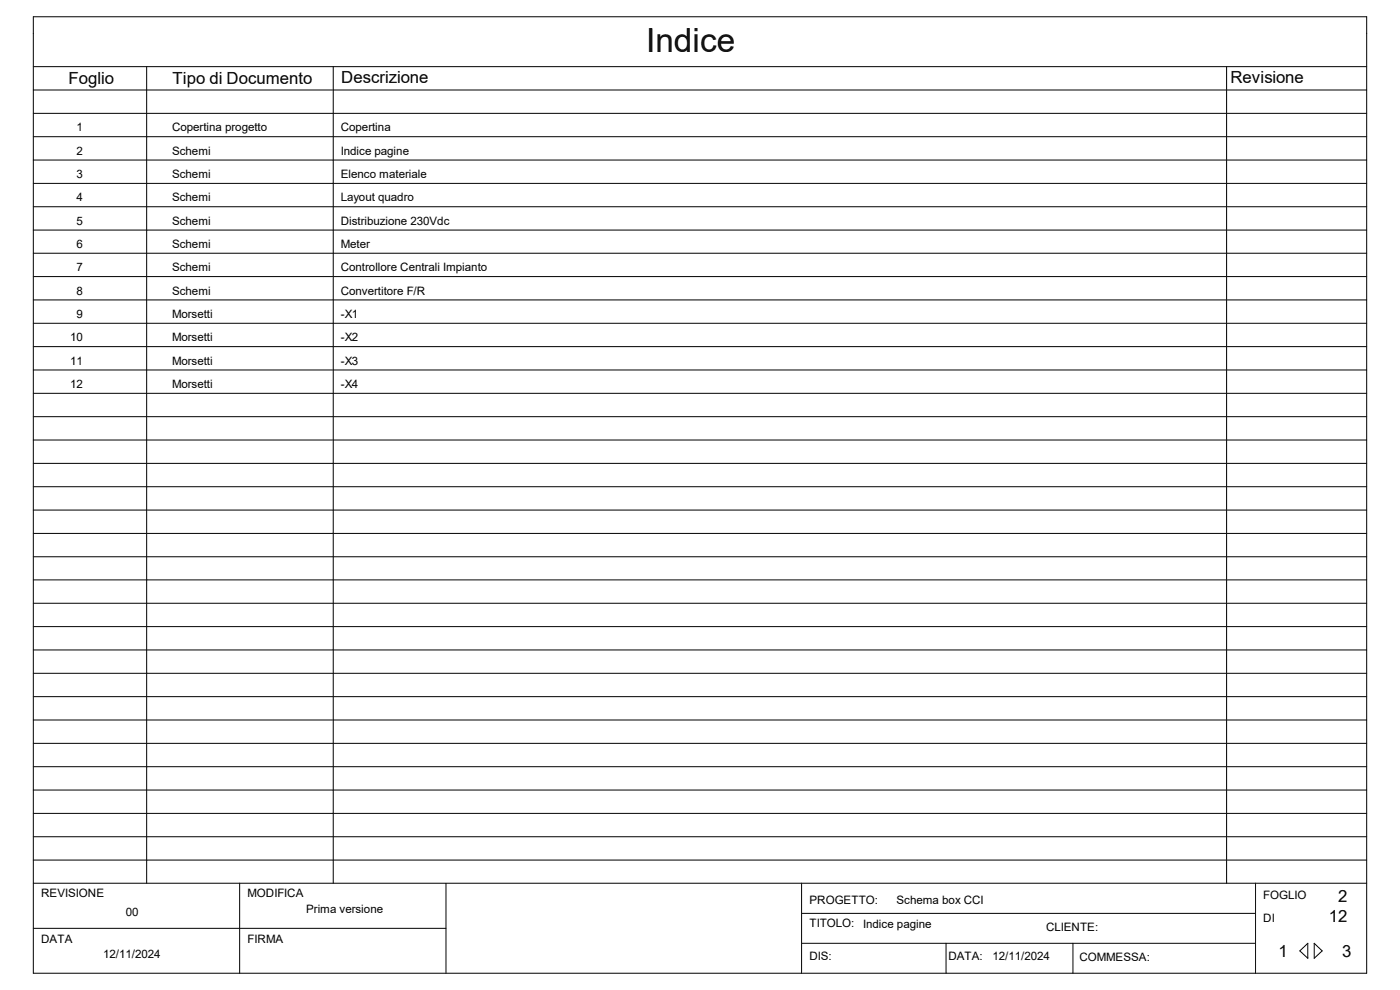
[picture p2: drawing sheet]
<svg xmlns="http://www.w3.org/2000/svg" width="297mm" height="210mm" viewBox="0 0 297 210" stroke-linecap="round" stroke-linejoin="round" font-family="sans-serif">
<defs><g id="words">
<text font-size="7.1" x="137.1" y="11">Indice</text>
<g font-size="3.6">
<text x="14.6" y="17.8">Foglio</text>
<text x="36.6" y="17.7">Tipo di Documento</text>
<text x="72.4" y="17.5">Descrizione</text>
<text x="261" y="17.5">Revisione</text>
<text x="283.9" y="191.3">2</text>
<text x="281.9" y="195.7">12</text>
<text x="271.2" y="203">1</text>
<text x="284.7" y="203">3</text>
</g>
<g font-size="2.5">
<text x="16.3" y="27.9">1</text>
<text x="36.5" y="27.9">Copertina progetto</text>
<text x="72.3" y="27.9">Copertina</text>
<text x="16.3" y="32.8">2</text>
<text x="36.5" y="32.8">Schemi</text>
<text x="72.3" y="32.8">Indice pagine</text>
<text x="16.3" y="37.8">3</text>
<text x="36.5" y="37.8">Schemi</text>
<text x="72.3" y="37.8">Elenco materiale</text>
<text x="16.3" y="42.7">4</text>
<text x="16.3" y="47.7">5</text>
<text x="36.5" y="42.7">Schemi</text>
<text x="36.5" y="47.7">Schemi</text>
<text x="72.3" y="42.7">Layout quadro</text>
<text x="72.3" y="47.7">Distribuzione 230Vdc</text>
<text x="16.3" y="52.6">6</text>
<text x="36.5" y="52.6">Schemi</text>
<text x="72.3" y="52.6">Meter</text>
<text x="16.3" y="57.6">7</text>
<text x="36.5" y="57.6">Schemi</text>
<text x="72.3" y="57.6">Controllore Centrali Impianto</text>
<text x="16.3" y="62.5">8</text>
<text x="36.5" y="62.5">Schemi</text>
<text x="72.3" y="62.5">Convertitore F/R</text>
<text x="16.3" y="67.5">9</text>
<text x="36.5" y="67.5">Morsetti</text>
<text x="72.3" y="67.5">-X1</text>
<text x="14.9" y="72.4">10</text>
<text x="14.9" y="77.4">11</text>
<text x="36.5" y="72.4">Morsetti</text>
<text x="36.5" y="77.4">Morsetti</text>
<text x="72.3" y="72.4">-X2</text>
<text x="72.3" y="77.4">-X3</text>
<text x="14.9" y="82.3">12</text>
<text x="36.5" y="82.3">Morsetti</text>
<text x="72.3" y="82.3">-X4</text>
<text x="8.8" y="190.4">REVISIONE</text>
<text x="52.5" y="190.4">MODIFICA</text>
<text x="171.7" y="191.8">PROGETTO:</text>
<text x="190.2" y="191.8">Schema box CCI</text>
<text x="268" y="190.8">FOGLIO</text>
<text x="26.7" y="194.3">00</text>
<text x="64.9" y="193.6">Prima versione</text>
<text x="171.7" y="196.7">TITOLO:</text>
<text x="183.1" y="196.8">Indice pagine</text>
<text x="222" y="197.4">CLIENTE:</text>
<text x="268" y="195.6">DI</text>
<text x="8.8" y="199.9">DATA</text>
<text x="21.9" y="203.2">12/11/2024</text>
<text x="52.5" y="199.9">FIRMA</text>
<text x="171.7" y="203.8">DIS:</text>
<text x="201.2" y="203.8">DATA:</text>
<text x="210.6" y="203.8">12/11/2024</text>
<text x="229" y="203.8">COMMESSA:</text>
</g>
</g></defs>
<path d="M96.5 188h71.9v18.6h-71.9z" fill="none" stroke="#fff" stroke-width=".21"/>
<g fill="none" stroke="#000" stroke-width=".21">
<path d="M7.1 14.1h282.8M7.1 19.1h282.8M7.1 3.6h282.8v202.9h-282.8zM31.1 14.1v173.3M70.7 14.1v173.3M260.2 14.1v173.3M7.1 24h282.8M7.1 29h282.8M7.1 34h282.8M7.1 38.9h282.8M7.1 43.9h282.8M7.1 48.8h282.8"/>
<path d="M7.1 53.7h282.8M7.1 58.7h282.8M7.1 63.6h282.8M7.1 68.6h282.8M7.1 73.5h282.8M7.1 78.5h282.8M7.1 83.4h282.8M7.1 88.4h282.8M7.1 93.3h282.8M7.1 98.3h282.8M7.1 103.3h282.8M7.1 108.2h282.8"/>
<path d="M7.1 113.2h282.8M7.1 118.1h282.8M7.1 123h282.8M7.1 128h282.8M7.1 132.9h282.8M7.1 137.9h282.8M7.1 142.8h282.8M7.1 147.8h282.8M7.1 152.7h282.8M7.1 157.7h282.8M7.1 162.6h282.8M7.1 167.6h282.8"/>
<path d="M7.1 172.6h282.8M7.1 177.5h282.8M7.1 182.5h282.8M7.1 187.4h282.8M7.1 196.9h87.5M50.8 187.4v19.1M94.6 187.4v19.1M170.1 193.8h96.3M170.1 187.4v19.1M266.4 187.4v19.1M170.1 200.1h96.3M200.7 200.1v6.4"/>
<path d="M227.6 200.1v6.4M275.8 201.7l1.7-1.6v3.2zM278.8 200.1l1.7 1.6-1.7 1.6z"/>
</g>
<use href="#words"/>
</svg>
